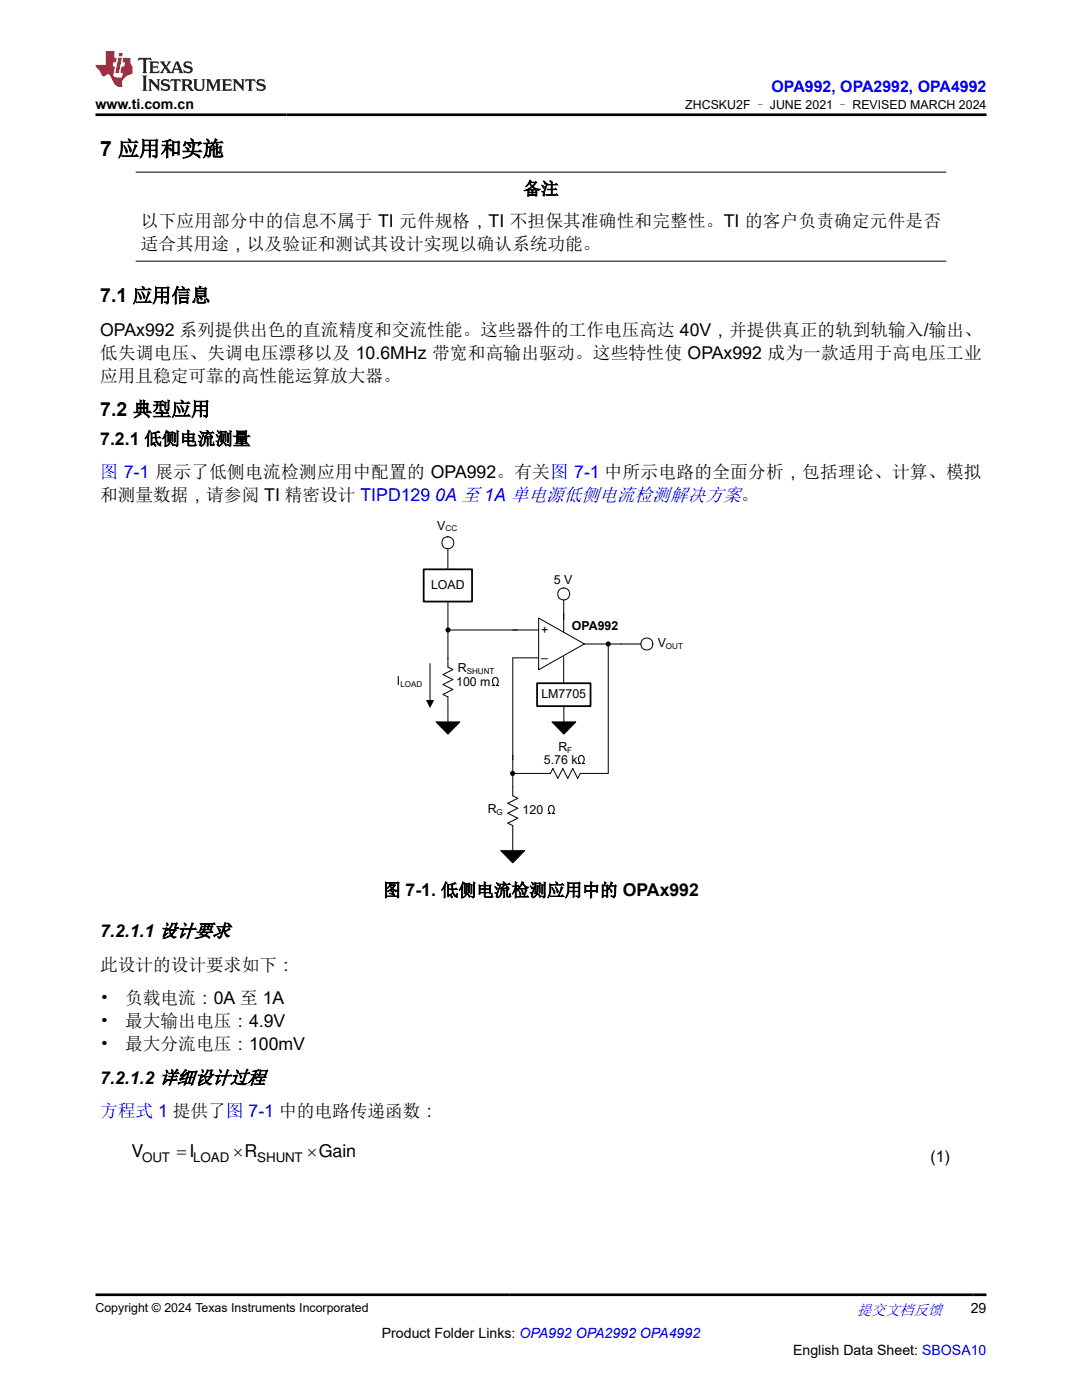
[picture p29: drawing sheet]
<svg xmlns="http://www.w3.org/2000/svg" width="216mm" height="279mm" viewBox="0 0 216 279" stroke-linecap="round" stroke-linejoin="round" font-family="sans-serif">
<defs><g id="words">
<text font-size="4.2" x="20" y="31.2">7 应用和实施</text>
<g font-size="3.9">
<text x="20" y="60.3">7.1 应用信息</text>
<text x="20" y="83">7.2 典型应用</text>
</g>
<g font-size="3.5">
<text x="104.4" y="38.9">备注</text>
<text x="28.1" y="45.2">以下应用部分中的信息不属于 TI 元件规格，TI 不担保其准确性和完整性。TI 的客户负责确定元件是否</text>
<text x="28.1" y="49.8">适合其用途，以及验证和测试其设计实现以确认系统功能。</text>
<text x="20" y="67.1">OPAx992 系列提供出色的直流精度和交流性能。这些器件的工作电压高达 40V，并提供真正的轨到轨输入/输出、</text>
<text x="20" y="71.7">低失调电压、失调电压漂移以及 10.6MHz 带宽和高输出驱动。这些特性使 OPAx992 成为一款适用于高电压工业</text>
<text x="20" y="76.3">应用且稳定可靠的高性能运算放大器。</text>
<text x="20" y="88.8">7.2.1 低侧电流测量</text>
<text x="20" y="100.1">和测量数据，请参阅 TI 精密设计 TIPD129 0A 至 1A 单电源低侧电流检测解决方案。</text>
<text x="76.4" y="178.9">图 7-1. 低侧电流检测应用中的 OPAx992</text>
<text x="20" y="187">7.2.1.1 设计要求</text>
<text x="20" y="193.7">此设计的设计要求如下：</text>
<text x="20" y="200.4">•</text>
<text x="25" y="200.4">负载电流：0A 至 1A</text>
<text x="20" y="205">•</text>
<text x="20" y="209.6">•</text>
<text x="25" y="205">最大输出电压：4.9V</text>
<text x="25" y="209.6">最大分流电压：100mV</text>
<text x="20" y="216.3">7.2.1.2 详细设计过程</text>
<text x="26.3" y="230.9">V</text>
<text x="37.8" y="230.9">I</text>
<text x="46.5" y="230.9">uR</text>
<text x="61.3" y="230.9">uGain</text>
</g>
<g font-size="3.5" fill="#00f">
<text x="20" y="95.5">图 7-1 展示了低侧电流检测应用中配置的 OPA992。有关图 7-1 中所示电路的全面分析，包括理论、计算、模拟</text>
<text x="20" y="223">方程式 1 提供了图 7-1 中的电路传递函数：</text>
</g>
<text font-size="3.2" fill="#00f" x="154" y="18.3">OPA992, OPA2992, OPA4992</text>
<text font-size="3.2" x="185.7" y="231.9">(1)</text>
<text font-size="3" fill="#00f" x="171" y="262.4">提交文档反馈</text>
<g font-size="2.8">
<text x="19" y="21.7">www.ti.com.cn</text>
<text x="193.7" y="262.1">29</text>
<text x="76.2" y="266.9">Product Folder Links: OPA992 OPA2992 OPA4992</text>
<text x="158.3" y="270.3">English Data Sheet: SBOSA10</text>
</g>
<g font-size="2.6">
<text x="28.4" y="231.8">OUT</text>
<text x="38.5" y="231.8">LOAD</text>
<text x="51.3" y="231.8">SHUNT</text>
</g>
<g font-size="2.5">
<text x="136.7" y="21.8">ZHCSKU2F – JUNE 2021 – REVISED MARCH 2024</text>
<text x="87.3" y="105.7">V</text>
<text x="86" y="117.6">LOAD</text>
<text x="110.5" y="116.5">5 V</text>
<text x="114.1" y="125.7">OPA992</text>
<text x="108" y="126.5">+</text>
<text x="131.2" y="129.2">V</text>
<text x="79.2" y="136.7">I</text>
<text x="91" y="136.9">100 m</text>
<text x="91.4" y="134.1">R</text>
<text x="108" y="132">–</text>
<text x="108" y="139.4">LM7705</text>
<text x="111.4" y="149.8">R</text>
<text x="108.5" y="152.4">5.76 k</text>
<text x="97.3" y="162.2">R</text>
<text x="104.3" y="162.5">120</text>
<text x="19" y="261.8">Copyright © 2024 Texas Instruments Incorporated</text>
</g>
<g font-size="1.6">
<text x="88.9" y="106">CC</text>
<text x="132.9" y="129.5">OUT</text>
<text x="79.9" y="137">LOAD</text>
<text x="93.1" y="134.5">SHUNT</text>
<text x="113.2" y="150.2">F</text>
<text x="99.1" y="162.6">G</text>
</g>
</g></defs>
<path d="M27.1 34.4h161.7M27.1 52.1h161.7M87 144.1h4.8l-2.4 2.4zM89.4 140.9v3.2M110.1 144.1h4.8l-2.4 2.4zM112.5 140.9v3.2M99.9 169.8h4.8l-2.4 2.4zM102.3 166.6v3.2" fill="none" stroke="#000" stroke-width=".2"/>
<path d="M87 144.1h4.8l-2.4 2.4zM110.1 144.1h4.8l-2.4 2.4zM99.9 169.8h4.8l-2.4 2.4z" fill="#000"/>
<path d="M107.5 123.3l9.1 5.2-9.1 5.2z" fill="#fff"/>
<path d="M102.3 131.3h5.2M102.3 125.7h5.2M107.5 123.3l9.1 5.2-9.1 5.2zM116.6 128.5h.1M102.3 157v1.8l1 .5-2 1 2 1-2 1 2 1-2 1 1 .5v1.8" fill="none" stroke="#000" stroke-width=".2"/>
<path d="M84.5 113.6h9.7v6.5h-9.7z" fill="none" stroke="#000" stroke-width=".35"/>
<circle cx="89.4" cy="108.3" r="1.2" fill="#fff"/>
<g fill="none" stroke="#000" stroke-width=".2">
<path d="M89.4 109.5v4M89.9 125.7h13.3M102.3 131.3v20.3M116.6 128.5h4.8v25.8M102.8 154.4h7l.5-1 1 1.9 1-1.9 1 1.9 1-1.9 1 1.9 .5-.9h5.6"/>
<circle cx="89.4" cy="108.3" r="1.2"/>
</g>
<g fill="#000">
<circle cx="89.4" cy="125.7" r=".51"/>
<circle cx="102.3" cy="154.4" r=".51"/>
</g>
<circle cx="129.1" cy="128.5" r="1.2" fill="#fff"/>
<g fill="none" stroke="#000" stroke-width=".2">
<path d="M112.5 122.3v3.9M112.5 131.1v5.2M121.9 128.5h6M102.3 150.7v6.3"/>
<circle cx="129.1" cy="128.5" r="1.2"/>
</g>
<circle cx="121.4" cy="128.5" r=".51" fill="#000"/>
<path d="M107.2 136.4h10.6v4.5h-10.6z" fill="none" stroke="#000" stroke-width=".35"/>
<circle cx="112.5" cy="118.5" r="1.2" fill="#fff"/>
<g fill="none" stroke="#000" stroke-width=".2">
<path d="M112.5 119.7v4M85.8 132.4v7.3M88.4 136.6l2 1-2 1 1 .5v1.8M89.4 120.1v13l1 .5-2 1 2 1-2 1"/>
<circle cx="112.5" cy="118.5" r="1.2"/>
</g>
<path d="M85 139.7h1.6l-.8 1.6z" fill="#000"/>
<path d="M27.7 11.6l-.2 .5 .5-.2h.6v.1v2.2l-.2 .4h1l-.2-.4v-2.2v-.1h.5l.5 .2-.1-.5zM29.8 12.3l.2 .4v1.5l-.2 .4h1.9l.1-.6a1.08 1.08 0 0 1-1.3 .2v-.7h.6l.4 .2v-.7l-.4 .2h-.6v-.5l.2-.2a1 1 0 0 1 1 .3l-.1-.5zM31.8 12.3l1 1.1-1 1.2h.9l-.2-.2 .4-.8 .5 .8-.2 .2h1.6l-.2-.2 .1-.5h1l.1 .5-.1 .2h.9l-.2-.3-.8-2h-.5l-1 2.2-.8-1.1 .9-1.1h-.8l.2 .2-.5 .6-.3-.6 .1-.2zM35.2 12.7l.4 1h-.8zM36.8 12.4a.65 .65 0 0 0-.2 .7 .65 .65 0 0 0 .6 .5l.7 .1 .1 .3a.79 .79 0 0 1-.7 .4 .79 .79 0 0 1-.7-.5l.1 .7 .2-.1a.93 .93 0 0 0 1.1 .1 .93 .93 0 0 0 .4-1 1.46 1.46 0 0 0-1.2-.6l-.1-.3a1.09 1.09 0 0 1 1.2 .2l-.2-.6-.1 .1-.6-.2zM28.4 15.1l.2 .4v2.2l-.2 .4h1l-.2-.4v-2.2l.2-.4zM29.6 15.8l.2 .4v1.5l-.2 .4h.8l-.3-.4v-1.3l1.7 1.8v-2l.2-.4h-.8l.2 .2 .1 1.1-1.2-1.3zM32.3 15.9a.65 .65 0 0 0-.2 .8 .65 .65 0 0 0 .7 .4l.6 .2 .1 .2a.79 .79 0 0 1-.7 .4 .79 .79 0 0 1-.7-.5l.1 .7 .2-.1a.93 .93 0 0 0 1.1 .1 .93 .93 0 0 0 .4-.9 1.46 1.46 0 0 0-1.2-.6l-.1-.4a1.09 1.09 0 0 1 1.2 .2l-.2-.6-.1 .1-.6-.1zM34.1 15.8l-.1 .6a.63 .63 0 0 1 .7-.3l.1 1.6-.3 .4h1l-.2-.4v-1.6a.66 .66 0 0 1 .8 .3l-.1-.6zM36.2 15.8l.2 .4v1.5l-.2 .4h.9l-.2-.2v-.7h.5l.1 .2a.79 .79 0 0 0 1.2 .6l-1-.9a.61 .61 0 0 0 .6-.6 .61 .61 0 0 0-.5-.7zM36.9 16.1h.2a.47 .47 0 0 1 .5 .1 .47 .47 0 0 1 .1 .5l-.2 .1-.6 .1zM38.5 15.8l.2 .2a2.27 2.27 0 0 0 .4 2 1.04 1.04 0 0 0 1.7-.7v-1.3l.2-.2h-.8l.2 .4v1.1a.6 .6 0 0 1-.6 .6 .6 .6 0 0 1-.6-.6v-1.1l.3-.4zM41.1 15.8l.2 .4v1.5l-.2 .4h.7l-.2-.4v-1.4l.9 1.9 .8-1.9v1.4l-.2 .4h1l-.3-.4v-1.5l.3-.4h-.8l-.7 1.5-.7-1.5zM44.3 15.8l.2 .4v1.5l-.2 .4h1.9l.1-.6a1.09 1.09 0 0 1-1.3 .2v-.7h.6l.4 .2v-.6l-.4 .2h-.6v-.6l.2-.1a1.01 1.01 0 0 1 1 .3l-.1-.6zM46.4 15.8l.3 .4v1.5l-.3 .4h.8l-.2-.4v-1.3l1.6 1.8v-2l.2-.4h-.7l.2 .2v1.1l-1.2-1.3zM49 15.8l-.1 .6a.63 .63 0 0 1 .8-.3v1.6l-.3 .4h1l-.2-.4v-1.6a.66 .66 0 0 1 .8 .3l-.1-.6zM51.4 15.9a.65 .65 0 0 0-.2 .8 .65 .65 0 0 0 .6 .4l.6 .2 .2 .2a.79 .79 0 0 1-.8 .4 .79 .79 0 0 1-.6-.5l.1 .7 .2-.1a.93 .93 0 0 0 1 .1 .93 .93 0 0 0 .5-.9 1.46 1.46 0 0 0-1.3-.6l-.1-.4a1.09 1.09 0 0 1 1.3 .2l-.2-.6-.2 .1-.5-.1z" fill="#231f20"/>
<path d="M21.1 10.2v2.8h-2.1l.1 .3 .9 1a.95 .95 0 0 0 .9 .9 .59 .59 0 0 1 .6-.4 .59 .59 0 0 1 .5 .4l.4 .7a1.59 1.59 0 0 0 2.1 1.4 1.61 1.61 0 0 1 1-2.3l1-.3-.1-1.5a1.59 1.59 0 0 1-.4-1.7h-1.4l-.2 .9h.5l-.1 .9h-.5l-.2 1v.2l.4 .1-.2 .9h-.6a.73 .73 0 0 1-1.1-.7l.3-1.5h-.5l.2-.9h.5l.2-.9h-.5v-1.3zM23.6 11.5l-.6 3.1h.7l.6-3.1zM23.8 10.6l-.1 .6h.7l.1-.6z" fill="#ed1c24"/>
<path d="M19 22.9h177.8M19 258.4h177.8" fill="none" stroke="#000" stroke-width=".53"/>
<use href="#words"/>
</svg>
